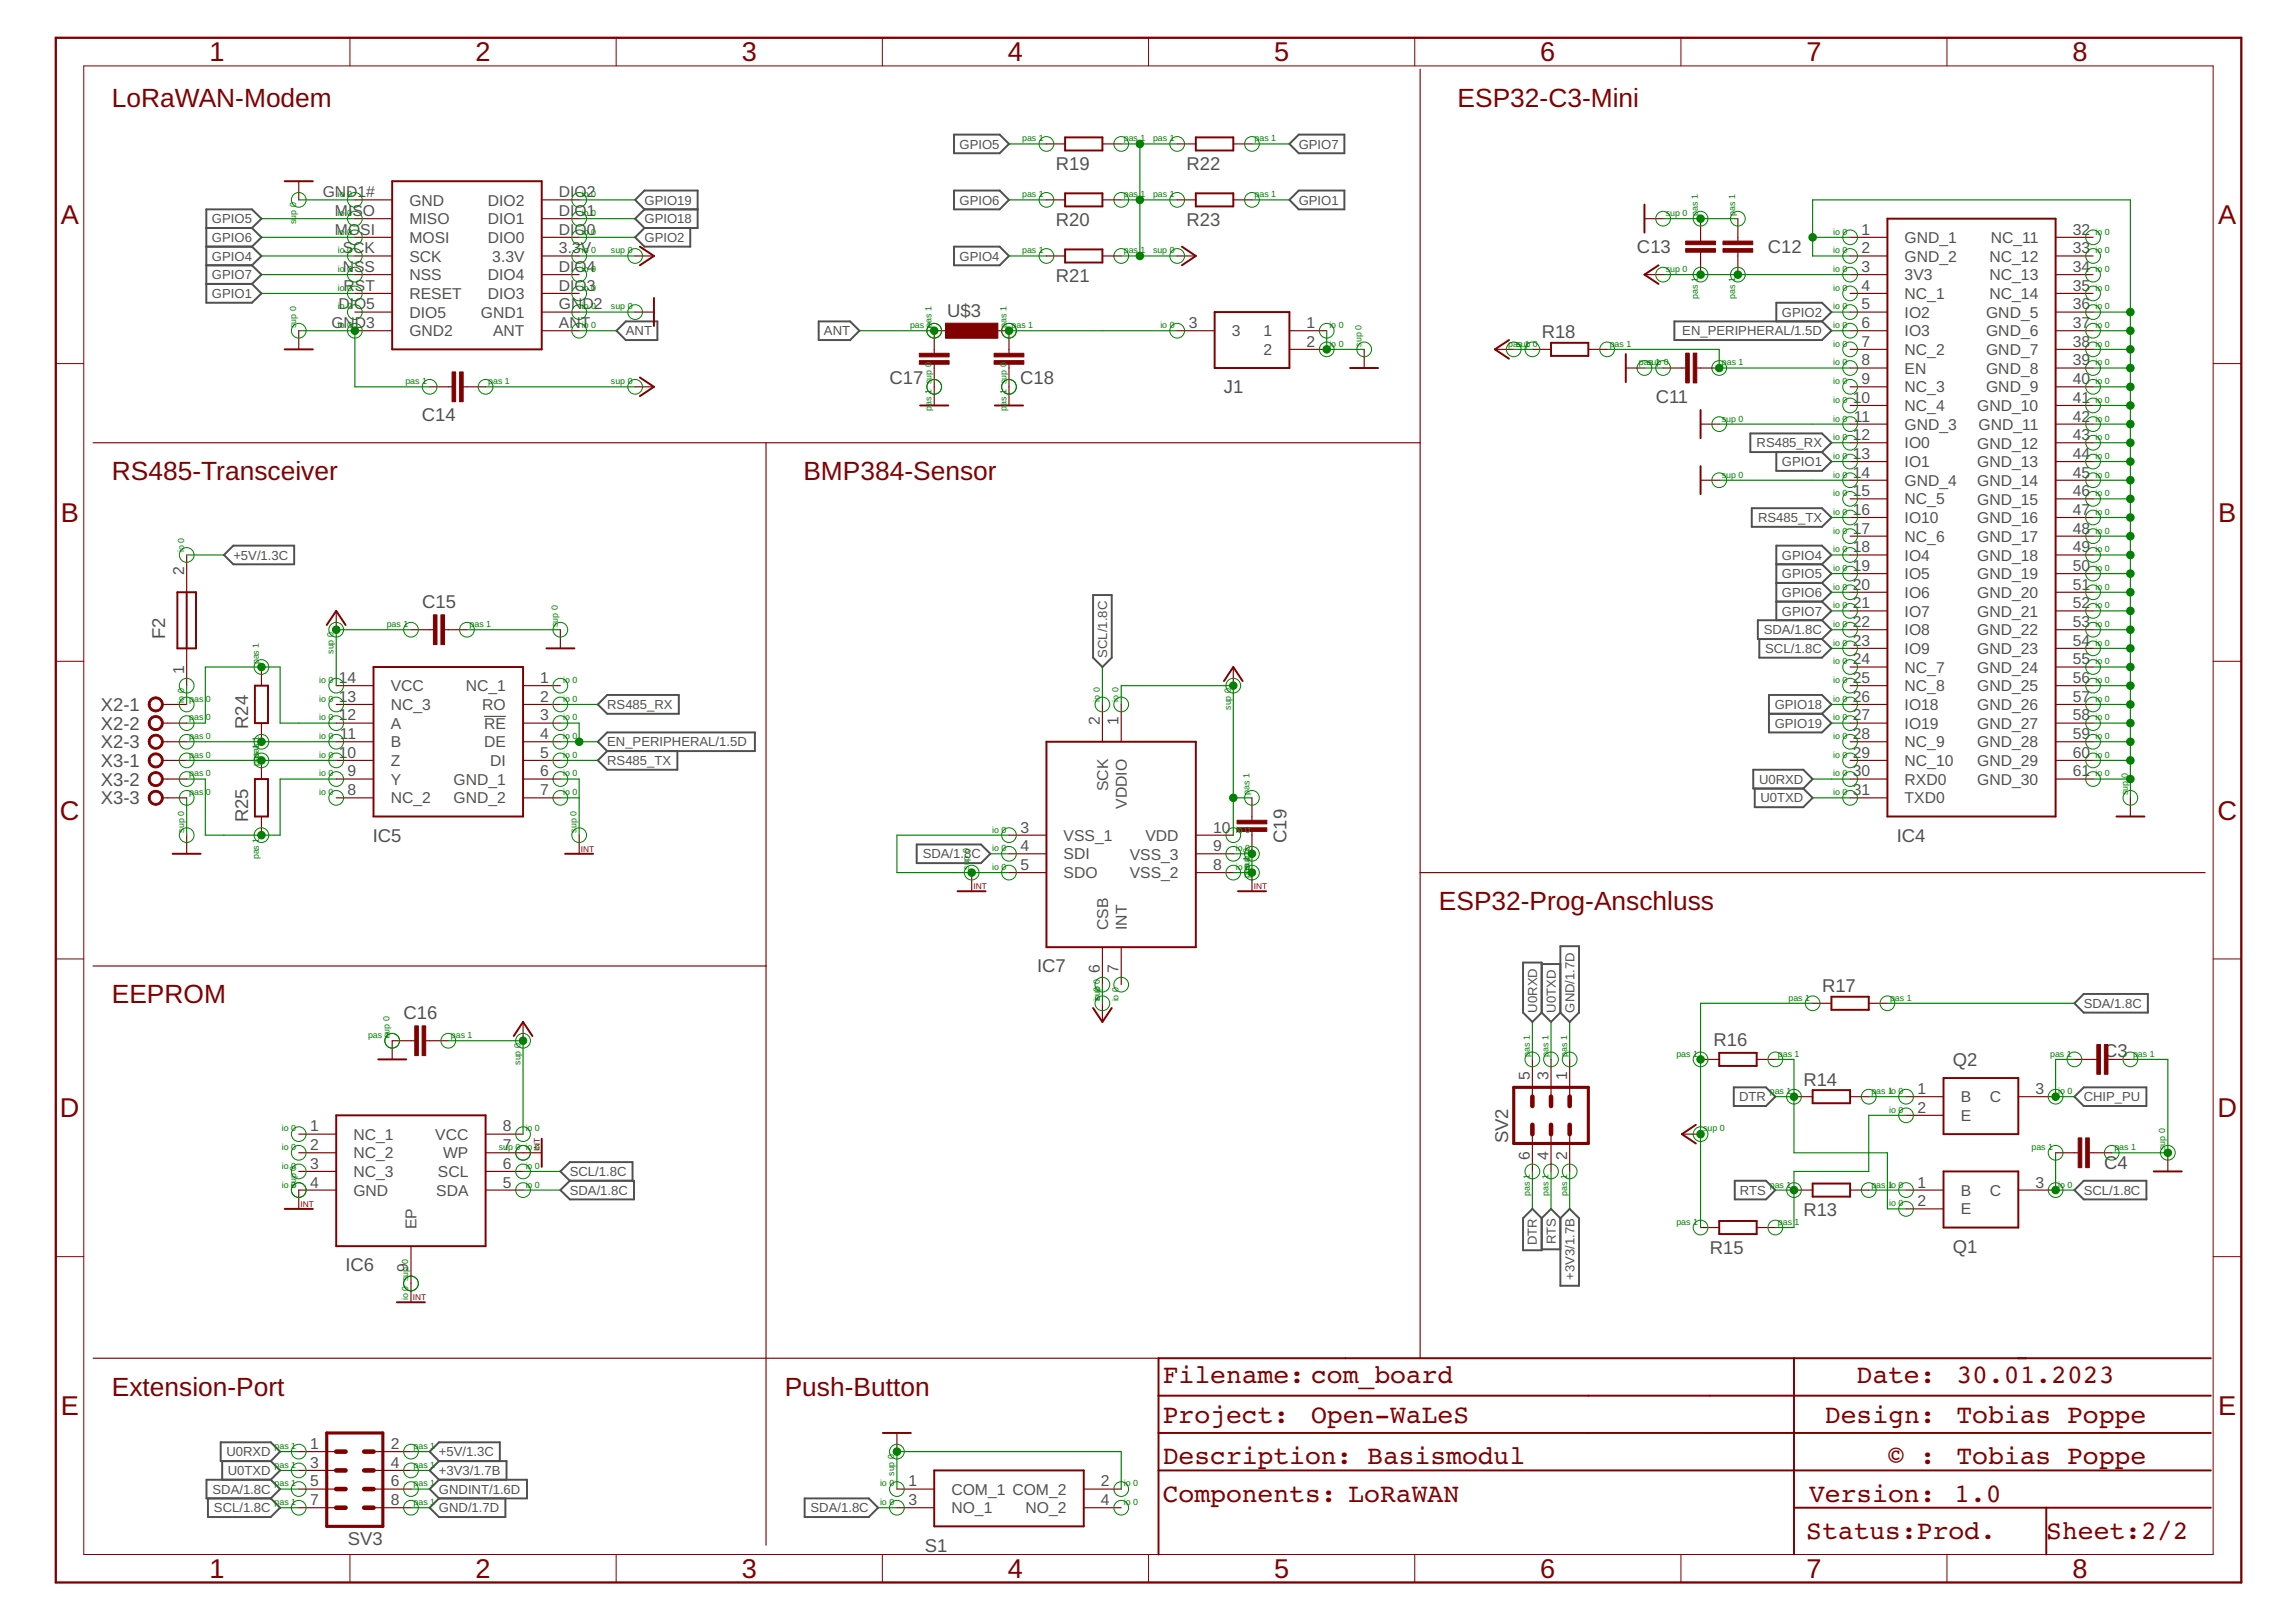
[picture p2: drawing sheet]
<svg xmlns="http://www.w3.org/2000/svg" width="297mm" height="210mm" viewBox="0 0 297 210" stroke-linecap="round" stroke-linejoin="round" font-family="sans-serif">
<defs><g id="words">
<g font-size="3.5" fill="#800000">
<text x="27.1" y="7.9">1</text>
<text x="61.5" y="7.9">2</text>
<text x="96" y="7.9">3</text>
<text x="130.4" y="7.9">4</text>
<text x="164.8" y="7.9">5</text>
<text x="199.3" y="7.9">6</text>
<text x="233.7" y="7.9">7</text>
<text x="268.1" y="7.9">8</text>
<text x="7.9" y="29">A</text>
<text x="287" y="29">A</text>
<text x="7.9" y="67.5">B</text>
<text x="287" y="67.5">B</text>
<text x="7.8" y="106.1">C</text>
<text x="286.9" y="106.1">C</text>
<text x="7.8" y="144.6">D</text>
<text x="286.9" y="144.6">D</text>
<text x="7.9" y="183.1">E</text>
<text x="287" y="183.1">E</text>
<text x="27.1" y="204.2">1</text>
<text x="61.5" y="204.2">2</text>
<text x="96" y="204.2">3</text>
<text x="130.4" y="204.2">4</text>
<text x="164.8" y="204.2">5</text>
<text x="199.3" y="204.2">6</text>
<text x="233.7" y="204.2">7</text>
<text x="268.1" y="204.2">8</text>
</g>
<g font-size="3.4" fill="#800000">
<text x="14.5" y="13.8">LoRaWAN-Modem</text>
<text x="188.6" y="13.8">ESP32-C3-Mini</text>
<text x="14.5" y="62.1">RS485-Transceiver</text>
<text x="103.9" y="62.1">BMP384-Sensor</text>
<text x="186.2" y="117.7">ESP32-Prog-Anschluss</text>
<text x="14.5" y="129.8">EEPROM</text>
<text x="150.4" y="178.9">Filename: com_board</text>
<text x="240.2" y="178.9">Date:</text>
<text x="253.1" y="178.9">30.01.2023</text>
<text x="14.5" y="180.6">Extension-Port</text>
<text x="101.5" y="180.6">Push-Button</text>
<text x="150.4" y="184.2">Project:</text>
<text x="169.6" y="184.2">Open-WaLeS</text>
<text x="236.1" y="184.2">Design:</text>
<text x="253.1" y="184.2">Tobias Poppe</text>
<text x="150.4" y="189.5">Description: Basismodul</text>
<text x="244.3" y="189.5">© :</text>
<text x="253.1" y="189.5">Tobias Poppe</text>
<text x="150.4" y="194.3">Components: LoRaWAN</text>
<text x="234" y="194.3">Version:</text>
<text x="252.8" y="194.3">1.0</text>
<text x="233.7" y="199.2">Status:Prod.</text>
<text x="264.7" y="199.2">Sheet:2/2</text>
</g>
<g font-size="2.4" fill="#505050">
<text x="136.6" y="22">R19</text>
<text x="153.5" y="22">R22</text>
<text x="136.6" y="29.3">R20</text>
<text x="153.5" y="29.3">R23</text>
<text x="211.8" y="32.8">C13</text>
<text x="228.7" y="32.8">C12</text>
<text x="122.5" y="41.1">U$3</text>
<text x="136.6" y="36.5">R21</text>
<text x="199.5" y="43.8">R18</text>
<text x="115.1" y="49.7">C17</text>
<text x="132" y="49.7">C18</text>
<text x="158.3" y="50.9">J1</text>
<text x="214.2" y="52.1">C11</text>
<text x="54.6" y="54.5">C14</text>
<text x="21.4" y="82.7" transform="rotate(-90 21.4 82.7)">F2</text>
<text x="54.6" y="78.7">C15</text>
<text x="13" y="92">X2-1</text>
<text x="13" y="94.4">X2-2</text>
<text x="32.1" y="94.3" transform="rotate(-90 32.1 94.3)">R24</text>
<text x="13" y="96.8">X2-3</text>
<text x="13" y="99.3">X3-1</text>
<text x="13" y="101.7">X3-2</text>
<text x="13" y="104.1">X3-3</text>
<text x="32.1" y="106.4" transform="rotate(-90 32.1 106.4)">R25</text>
<text x="48.2" y="108.9">IC5</text>
<text x="166.4" y="109.1" transform="rotate(-90 166.4 109.1)">C19</text>
<text x="245.4" y="108.9">IC4</text>
<text x="134.2" y="125.8">IC7</text>
<text x="52.2" y="131.9">C16</text>
<text x="235.7" y="128.4">R17</text>
<text x="221.7" y="135.4">R16</text>
<text x="252.6" y="137.9">Q2</text>
<text x="272.2" y="136.7">C3</text>
<text x="233.3" y="140.5">R14</text>
<text x="195.1" y="148" transform="rotate(-90 195.1 148)">SV2</text>
<text x="272.2" y="151.2">C4</text>
<text x="233.3" y="157.4">R13</text>
<text x="44.7" y="164.5">IC6</text>
<text x="221.2" y="162.3">R15</text>
<text x="252.6" y="162.1">Q1</text>
<text x="45" y="200">SV3</text>
<text x="119.7" y="200.8">S1</text>
</g>
<g font-size="2" fill="#505050">
<text x="41.7" y="25.5">GND1#</text>
<text x="43.3" y="28">MISO</text>
<text x="53" y="26.6">GND</text>
<text x="53" y="29">MISO</text>
<text x="63.1" y="29">DIO1</text>
<text x="63.1" y="26.6">DIO2</text>
<text x="72.3" y="28">DIO1</text>
<text x="72.3" y="25.5">DIO2</text>
<text x="43.3" y="30.4">MOSI</text>
<text x="44.3" y="32.8">SCK</text>
<text x="44.3" y="35.2">NSS</text>
<text x="53" y="31.4">MOSI</text>
<text x="53" y="33.9">SCK</text>
<text x="63.1" y="31.4">DIO0</text>
<text x="63.7" y="33.9">3.3V</text>
<text x="72.3" y="35.2">DIO4</text>
<text x="72.3" y="32.8">3.3V</text>
<text x="72.3" y="30.4">DIO0</text>
<text x="240.8" y="30.4">1</text>
<text x="240.8" y="32.8">2</text>
<text x="240.8" y="35.2">3</text>
<text x="246.4" y="31.4">GND_1</text>
<text x="246.4" y="33.9">GND_2</text>
<text x="257.4" y="33.9">NC_12</text>
<text x="257.5" y="31.4">NC_11</text>
<text x="268.2" y="30.4">32</text>
<text x="268.2" y="32.8">33</text>
<text x="268.2" y="35.2">34</text>
<text x="43.8" y="40">DIO5</text>
<text x="44.5" y="37.6">RST</text>
<text x="53" y="36.3">NSS</text>
<text x="53" y="38.7">RESET</text>
<text x="53" y="41.1">DIO5</text>
<text x="62.2" y="41.1">GND1</text>
<text x="63.1" y="38.7">DIO3</text>
<text x="63.1" y="36.3">DIO4</text>
<text x="72.3" y="40">GND2</text>
<text x="72.3" y="37.6">DIO3</text>
<text x="240.8" y="37.6">4</text>
<text x="240.8" y="40">5</text>
<text x="246.4" y="36.3">3V3</text>
<text x="246.4" y="38.7">NC_1</text>
<text x="246.4" y="41.1">IO2</text>
<text x="256.9" y="41.1">GND_5</text>
<text x="257.4" y="36.3">NC_13</text>
<text x="257.4" y="38.7">NC_14</text>
<text x="268.2" y="37.6">35</text>
<text x="268.2" y="40">36</text>
<text x="42.9" y="42.5">GND3</text>
<text x="53" y="43.5">GND2</text>
<text x="63.8" y="43.5">ANT</text>
<text x="72.3" y="42.5">ANT</text>
<text x="153.8" y="42.5">3</text>
<text x="159.4" y="43.5">3</text>
<text x="163.5" y="43.5">1</text>
<text x="163.5" y="46">2</text>
<text x="169" y="42.5">1</text>
<text x="169" y="44.9">2</text>
<text x="240.8" y="42.5">6</text>
<text x="240.8" y="44.9">7</text>
<text x="240.8" y="47.3">8</text>
<text x="246.4" y="43.5">IO3</text>
<text x="246.4" y="45.9">NC_2</text>
<text x="256.9" y="43.5">GND_6</text>
<text x="256.9" y="46">GND_7</text>
<text x="268.2" y="42.5">37</text>
<text x="268.2" y="44.9">38</text>
<text x="268.2" y="47.3">39</text>
<text x="239.7" y="52.1">10</text>
<text x="240.8" y="49.7">9</text>
<text x="246.4" y="48.4">EN</text>
<text x="246.4" y="50.8">NC_3</text>
<text x="246.4" y="53.2">NC_4</text>
<text x="255.8" y="53.2">GND_10</text>
<text x="256.9" y="48.4">GND_8</text>
<text x="256.9" y="50.8">GND_9</text>
<text x="268.2" y="49.7">40</text>
<text x="268.2" y="52.1">41</text>
<text x="239.7" y="57">12</text>
<text x="239.7" y="59.4">13</text>
<text x="239.8" y="54.5">11</text>
<text x="246.4" y="55.6">GND_3</text>
<text x="246.4" y="58">IO0</text>
<text x="255.8" y="58">GND_12</text>
<text x="256" y="55.6">GND_11</text>
<text x="268.2" y="54.5">42</text>
<text x="268.2" y="57">43</text>
<text x="268.2" y="59.4">44</text>
<text x="239.7" y="61.8">14</text>
<text x="239.7" y="64.2">15</text>
<text x="246.4" y="60.4">IO1</text>
<text x="246.4" y="62.9">GND_4</text>
<text x="246.4" y="65.3">NC_5</text>
<text x="255.8" y="60.5">GND_13</text>
<text x="255.8" y="62.9">GND_14</text>
<text x="255.8" y="65.3">GND_15</text>
<text x="268.2" y="61.8">45</text>
<text x="268.2" y="64.2">46</text>
<text x="239.7" y="66.6">16</text>
<text x="239.7" y="69.1">17</text>
<text x="239.7" y="71.5">18</text>
<text x="246.4" y="67.7">IO10</text>
<text x="246.4" y="70.1">NC_6</text>
<text x="255.8" y="67.7">GND_16</text>
<text x="255.8" y="70.1">GND_17</text>
<text x="268.2" y="66.6">47</text>
<text x="268.2" y="69.1">48</text>
<text x="268.2" y="71.5">49</text>
<text x="23.8" y="74.4" transform="rotate(-90 23.8 74.4)">2</text>
<text x="239.7" y="73.9">19</text>
<text x="239.7" y="76.3">20</text>
<text x="246.4" y="72.5">IO4</text>
<text x="246.4" y="75">IO5</text>
<text x="246.4" y="77.4">IO6</text>
<text x="255.8" y="72.5">GND_18</text>
<text x="255.8" y="75">GND_19</text>
<text x="255.8" y="77.4">GND_20</text>
<text x="268.2" y="73.9">50</text>
<text x="268.2" y="76.3">51</text>
<text x="239.7" y="78.7">21</text>
<text x="239.7" y="81.1">22</text>
<text x="239.7" y="83.6">23</text>
<text x="246.4" y="79.8">IO7</text>
<text x="246.4" y="82.2">IO8</text>
<text x="255.8" y="79.8">GND_21</text>
<text x="255.8" y="82.2">GND_22</text>
<text x="268.2" y="78.7">52</text>
<text x="268.2" y="81.1">53</text>
<text x="268.2" y="83.6">54</text>
<text x="23.8" y="87.2" transform="rotate(-90 23.8 87.2)">1</text>
<text x="43.8" y="88.4">14</text>
<text x="50.5" y="89.5">VCC</text>
<text x="60.3" y="89.5">NC_1</text>
<text x="69.9" y="88.4">1</text>
<text x="239.7" y="86">24</text>
<text x="239.7" y="88.4">25</text>
<text x="246.4" y="84.6">IO9</text>
<text x="246.4" y="87">NC_7</text>
<text x="246.4" y="89.5">NC_8</text>
<text x="255.8" y="84.6">GND_23</text>
<text x="255.8" y="87.1">GND_24</text>
<text x="255.8" y="89.5">GND_25</text>
<text x="268.2" y="86">55</text>
<text x="268.2" y="88.4">56</text>
<text x="43.8" y="90.8">13</text>
<text x="43.8" y="93.2">12</text>
<text x="44" y="95.7">11</text>
<text x="50.5" y="91.9">NC_3</text>
<text x="50.5" y="94.3">A</text>
<text x="62.4" y="91.9">RO</text>
<text x="62.6" y="94.3">RE</text>
<text x="69.9" y="90.8">2</text>
<text x="69.9" y="93.2">3</text>
<text x="69.9" y="95.7">4</text>
<text x="142.3" y="93.8" transform="rotate(-90 142.3 93.8)">2</text>
<text x="144.7" y="93.8" transform="rotate(-90 144.7 93.8)">1</text>
<text x="239.7" y="90.8">26</text>
<text x="239.7" y="93.2">27</text>
<text x="239.7" y="95.7">28</text>
<text x="246.4" y="91.9">IO18</text>
<text x="246.4" y="94.3">IO19</text>
<text x="255.8" y="91.9">GND_26</text>
<text x="255.8" y="94.3">GND_27</text>
<text x="268.2" y="90.8">57</text>
<text x="268.2" y="93.2">58</text>
<text x="268.2" y="95.7">59</text>
<text x="43.8" y="98.1">10</text>
<text x="45" y="100.5">9</text>
<text x="50.5" y="96.7">B</text>
<text x="50.5" y="99.1">Z</text>
<text x="50.5" y="101.6">Y</text>
<text x="58.7" y="101.6">GND_1</text>
<text x="62.6" y="96.7">DE</text>
<text x="63.4" y="99.1">DI</text>
<text x="69.9" y="98.1">5</text>
<text x="69.9" y="100.5">6</text>
<text x="239.7" y="98.1">29</text>
<text x="239.7" y="100.5">30</text>
<text x="246.4" y="96.7">NC_9</text>
<text x="246.4" y="99.1">NC_10</text>
<text x="246.4" y="101.6">RXD0</text>
<text x="255.8" y="96.7">GND_28</text>
<text x="255.8" y="99.1">GND_29</text>
<text x="255.8" y="101.6">GND_30</text>
<text x="268.2" y="98.1">60</text>
<text x="268.2" y="100.5">61</text>
<text x="45" y="102.9">8</text>
<text x="50.5" y="104">NC_2</text>
<text x="58.7" y="104">GND_2</text>
<text x="69.9" y="102.9">7</text>
<text x="132" y="107.7">3</text>
<text x="143.4" y="102.4" transform="rotate(-90 143.4 102.4)">SCK</text>
<text x="145.8" y="104.6" transform="rotate(-90 145.8 104.6)">VDDIO</text>
<text x="156.9" y="107.7">10</text>
<text x="239.7" y="102.9">31</text>
<text x="246.4" y="104">TXD0</text>
<text x="132" y="110.2">4</text>
<text x="132" y="112.6">5</text>
<text x="137.6" y="108.8">VSS_1</text>
<text x="137.6" y="111.2">SDI</text>
<text x="137.6" y="113.6">SDO</text>
<text x="146.2" y="113.6">VSS_2</text>
<text x="146.2" y="111.2">VSS_3</text>
<text x="148.2" y="108.8">VDD</text>
<text x="156.9" y="112.6">8</text>
<text x="156.9" y="110.2">9</text>
<text x="142.3" y="125.9" transform="rotate(-90 142.3 125.9)">6</text>
<text x="143.4" y="120.4" transform="rotate(-90 143.4 120.4)">CSB</text>
<text x="144.7" y="125.9" transform="rotate(-90 144.7 125.9)">7</text>
<text x="145.8" y="120.4" transform="rotate(-90 145.8 120.4)">INT</text>
<text x="197.9" y="139.7" transform="rotate(-90 197.9 139.7)">5</text>
<text x="200.3" y="139.7" transform="rotate(-90 200.3 139.7)">3</text>
<text x="202.7" y="139.7" transform="rotate(-90 202.7 139.7)">1</text>
<text x="248.1" y="141.6">1</text>
<text x="253.7" y="142.7">B</text>
<text x="257.4" y="142.7">C</text>
<text x="263.3" y="141.6">3</text>
<text x="40.1" y="146.4">1</text>
<text x="40.1" y="148.8">2</text>
<text x="45.7" y="147.5">NC_1</text>
<text x="45.7" y="149.9">NC_2</text>
<text x="56.3" y="147.5">VCC</text>
<text x="57.3" y="149.9">WP</text>
<text x="65.1" y="146.4">8</text>
<text x="65.1" y="148.8">7</text>
<text x="248.1" y="144">2</text>
<text x="253.7" y="145.1">E</text>
<text x="40.1" y="151.3">3</text>
<text x="40.1" y="153.7">4</text>
<text x="45.7" y="152.3">NC_3</text>
<text x="45.7" y="154.7">GND</text>
<text x="56.4" y="154.8">SDA</text>
<text x="56.6" y="152.3">SCL</text>
<text x="65.1" y="151.3">6</text>
<text x="65.1" y="153.7">5</text>
<text x="197.9" y="150.1" transform="rotate(-90 197.9 150.1)">6</text>
<text x="200.3" y="150.1" transform="rotate(-90 200.3 150.1)">4</text>
<text x="202.7" y="150.1" transform="rotate(-90 202.7 150.1)">2</text>
<text x="248.1" y="153.7">1</text>
<text x="253.7" y="154.7">B</text>
<text x="257.4" y="154.8">C</text>
<text x="263.3" y="153.7">3</text>
<text x="53.9" y="159" transform="rotate(-90 53.9 159)">EP</text>
<text x="248.1" y="156.1">2</text>
<text x="253.7" y="157.2">E</text>
<text x="52.8" y="164.6" transform="rotate(-90 52.8 164.6)">9</text>
<text x="40.1" y="187.5">1</text>
<text x="40.1" y="189.9">3</text>
<text x="50.5" y="187.5">2</text>
<text x="50.5" y="189.9">4</text>
<text x="40.1" y="192.4">5</text>
<text x="40.1" y="194.8">7</text>
<text x="50.5" y="192.4">6</text>
<text x="50.5" y="194.8">8</text>
<text x="117.5" y="192.4">1</text>
<text x="117.5" y="194.8">3</text>
<text x="123.1" y="193.4">COM_1 COM_2</text>
<text x="123.1" y="195.8">NO_1</text>
<text x="132.7" y="195.9">NO_2</text>
<text x="142.4" y="192.4">2</text>
<text x="142.4" y="194.8">4</text>
</g>
<g font-size="1.7" fill="#505050">
<text x="124.1" y="19.2">GPIO5</text>
<text x="168" y="19.2">GPIO7</text>
<text x="27.4" y="28.9">GPIO5</text>
<text x="83.4" y="28.9">GPIO18</text>
<text x="83.4" y="26.5">GPIO19</text>
<text x="124.1" y="26.5">GPIO6</text>
<text x="168" y="26.5">GPIO1</text>
<text x="27.4" y="33.7">GPIO4</text>
<text x="27.4" y="31.3">GPIO6</text>
<text x="83.4" y="31.3">GPIO2</text>
<text x="124.1" y="33.7">GPIO4</text>
<text x="27.4" y="38.6">GPIO1</text>
<text x="27.4" y="36.1">GPIO7</text>
<text x="230.5" y="41">GPIO2</text>
<text x="81" y="43.4">ANT</text>
<text x="106.6" y="43.4">ANT</text>
<text x="217.6" y="43.4">EN_PERIPHERAL/1.5D</text>
<text x="227.3" y="57.9">RS485_RX</text>
<text x="230.5" y="60.3">GPIO1</text>
<text x="227.4" y="67.6">RS485_TX</text>
<text x="30.2" y="72.4">+5V/1.3C</text>
<text x="230.5" y="72.4">GPIO4</text>
<text x="230.5" y="74.8">GPIO5</text>
<text x="230.5" y="77.2">GPIO6</text>
<text x="228.2" y="82.1">SDA/1.8C</text>
<text x="230.5" y="79.7">GPIO7</text>
<text x="143.2" y="85.1" transform="rotate(-90 143.2 85.1)">SCL/1.8C</text>
<text x="228.4" y="84.5">SCL/1.8C</text>
<text x="78.5" y="91.8">RS485_RX</text>
<text x="229.6" y="91.8">GPIO18</text>
<text x="229.6" y="94.2">GPIO19</text>
<text x="78.5" y="96.6">EN_PERIPHERAL/1.5D</text>
<text x="78.5" y="99">RS485_TX</text>
<text x="227.6" y="101.4">U0RXD</text>
<text x="227.8" y="103.8">U0TXD</text>
<text x="119.4" y="111.1">SDA/1.8C</text>
<text x="198.8" y="131" transform="rotate(-90 198.8 131)">U0RXD</text>
<text x="201.3" y="131" transform="rotate(-90 201.3 131)">U0TXD</text>
<text x="203.7" y="131" transform="rotate(-90 203.7 131)">GND/1.7D</text>
<text x="269.6" y="130.4">SDA/1.8C</text>
<text x="225" y="142.5">DTR</text>
<text x="269.6" y="142.5">CHIP_PU</text>
<text x="73.7" y="154.6">SDA/1.8C</text>
<text x="73.7" y="152.2">SCL/1.8C</text>
<text x="225.1" y="154.6">RTS</text>
<text x="269.6" y="154.6">SCL/1.8C</text>
<text x="198.8" y="161.1" transform="rotate(-90 198.8 161.1)">DTR</text>
<text x="201.3" y="161" transform="rotate(-90 201.3 161)">RTS</text>
<text x="203.7" y="165.6" transform="rotate(-90 203.7 165.6)">+3V3/1.7B</text>
<text x="29.3" y="188.5">U0RXD</text>
<text x="29.5" y="190.9">U0TXD</text>
<text x="56.8" y="190.9">+3V3/1.7B</text>
<text x="56.8" y="188.5">+5V/1.3C</text>
<text x="27.5" y="193.3">SDA/1.8C</text>
<text x="27.7" y="195.7">SCL/1.8C</text>
<text x="56.8" y="195.7">GND/1.7D</text>
<text x="56.8" y="193.3">GNDINT/1.6D</text>
<text x="104.9" y="195.7">SDA/1.8C</text>
</g>
<g font-size="1.1" fill="#008000">
<text x="132.2" y="18.3">pas 1</text>
<text x="145.4" y="18.3">pas 1</text>
<text x="149.2" y="18.3">pas 1</text>
<text x="162.3" y="18.3">pas 1</text>
<text x="38.3" y="29" transform="rotate(-90 38.3 29)">sup 0</text>
<text x="43.7" y="25.5">io 0</text>
<text x="43.7" y="28">io 0</text>
<text x="75.3" y="28">io 0</text>
<text x="75.3" y="25.5">io 0</text>
<text x="132.2" y="25.5">pas 1</text>
<text x="145.4" y="25.5">pas</text>
<text x="147.5" y="25.5">1</text>
<text x="149.2" y="25.5">pas 1</text>
<text x="162.3" y="25.5">pas 1</text>
<text x="215.5" y="28">sup 0</text>
<text x="219.7" y="28" transform="rotate(-90 219.7 28)">pas 1</text>
<text x="224.5" y="28" transform="rotate(-90 224.5 28)">pas 1</text>
<text x="43.7" y="30.4">io 0</text>
<text x="43.7" y="32.8">io 0</text>
<text x="43.7" y="35.2">io 0</text>
<text x="75.3" y="35.2">io 0</text>
<text x="75.3" y="32.8">io 0</text>
<text x="75.3" y="30.4">io 0</text>
<text x="79" y="32.8">sup 0</text>
<text x="132.2" y="32.8">pas 1</text>
<text x="145.4" y="32.8">pas</text>
<text x="147.5" y="32.8">1</text>
<text x="149.2" y="32.8">sup 0</text>
<text x="215.5" y="35.2">sup 0</text>
<text x="237.2" y="30.4">io 0</text>
<text x="237.2" y="32.8">io 0</text>
<text x="237.2" y="35.2">io 0</text>
<text x="271.1" y="30.4">io 0</text>
<text x="271.1" y="32.8">io 0</text>
<text x="271.1" y="35.2">io 0</text>
<text x="43.7" y="37.6">io 0</text>
<text x="43.7" y="40">io 0</text>
<text x="75.3" y="40">io 0</text>
<text x="75.3" y="37.6">io 0</text>
<text x="79" y="40">sup 0</text>
<text x="219.7" y="38.7" transform="rotate(-90 219.7 38.7)">pas 1</text>
<text x="224.5" y="38.7" transform="rotate(-90 224.5 38.7)">pas 1</text>
<text x="237.2" y="37.6">io 0</text>
<text x="237.2" y="40">io 0</text>
<text x="271.1" y="37.6">io 0</text>
<text x="271.1" y="40">io 0</text>
<text x="38.3" y="42.5" transform="rotate(-90 38.3 42.5)">sup 0</text>
<text x="43.7" y="42.5">io 0</text>
<text x="75.3" y="42.5">io 0</text>
<text x="117.7" y="42.5">pas 1</text>
<text x="120.5" y="42.5" transform="rotate(-90 120.5 42.5)">pas 1</text>
<text x="130.2" y="42.5" transform="rotate(-90 130.2 42.5)">pas 1</text>
<text x="130.9" y="42.5">pas 1</text>
<text x="150.1" y="42.5">io 0</text>
<text x="172" y="42.5">io 0</text>
<text x="172" y="44.9">io 0</text>
<text x="176.1" y="44.9" transform="rotate(-90 176.1 44.9)">sup 0</text>
<text x="195.1" y="44.9">passu1</text>
<text x="197.4" y="44.9">p 0</text>
<text x="208.3" y="44.9">pas 1</text>
<text x="212" y="47.3">pasu1</text>
<text x="214.3" y="47.3">p 0</text>
<text x="222.8" y="47.3">pas 1</text>
<text x="237.2" y="42.5">io 0</text>
<text x="237.2" y="44.9">io 0</text>
<text x="237.2" y="47.3">io 0</text>
<text x="271.1" y="42.5">io 0</text>
<text x="271.1" y="44.9">io 0</text>
<text x="271.1" y="47.3">io 0</text>
<text x="52.4" y="49.7">pas 1</text>
<text x="63.2" y="49.7">pas 1</text>
<text x="79" y="49.7">sup 0</text>
<text x="120.5" y="53.2" transform="rotate(-90 120.5 53.2)">pas 1 sup 0</text>
<text x="130.2" y="53.2" transform="rotate(-90 130.2 53.2)">pas 1 sup 0</text>
<text x="237.2" y="49.7">io 0</text>
<text x="237.2" y="52.1">io 0</text>
<text x="271.1" y="49.7">io 0</text>
<text x="271.1" y="52.1">io 0</text>
<text x="222.8" y="54.5">sup 0</text>
<text x="237.2" y="54.5">io 0</text>
<text x="237.2" y="57">io 0</text>
<text x="237.2" y="59.4">io 0</text>
<text x="271.1" y="54.5">io 0</text>
<text x="271.1" y="57">io 0</text>
<text x="271.1" y="59.4">io 0</text>
<text x="222.8" y="61.8">sup 0</text>
<text x="237.2" y="61.8">io 0</text>
<text x="237.2" y="64.2">io 0</text>
<text x="271.1" y="61.8">io 0</text>
<text x="271.1" y="64.2">io 0</text>
<text x="23.8" y="71.5" transform="rotate(-90 23.8 71.5)">io 0</text>
<text x="237.2" y="66.6">io 0</text>
<text x="237.2" y="69.1">io 0</text>
<text x="237.2" y="71.5">io 0</text>
<text x="271.1" y="66.6">io 0</text>
<text x="271.1" y="69.1">io 0</text>
<text x="271.1" y="71.5">io 0</text>
<text x="237.2" y="73.9">io 0</text>
<text x="237.2" y="76.3">io 0</text>
<text x="271.1" y="73.9">io 0</text>
<text x="271.1" y="76.3">io 0</text>
<text x="50" y="81.1">pas 1</text>
<text x="60.8" y="81.1">pas 1</text>
<text x="72.2" y="81.1" transform="rotate(-90 72.2 81.1)">sup 0</text>
<text x="237.2" y="78.7">io 0</text>
<text x="237.2" y="81.1">io 0</text>
<text x="237.2" y="83.6">io 0</text>
<text x="271.1" y="78.7">io 0</text>
<text x="271.1" y="81.1">io 0</text>
<text x="271.1" y="83.6">io 0</text>
<text x="33.5" y="86" transform="rotate(-90 33.5 86)">pas 1</text>
<text x="41.3" y="88.4">io 0</text>
<text x="43.1" y="84.6" transform="rotate(-90 43.1 84.6)">sup 0</text>
<text x="72.8" y="88.4">io 0</text>
<text x="237.2" y="86">io 0</text>
<text x="237.2" y="88.4">io 0</text>
<text x="271.1" y="86">io 0</text>
<text x="271.1" y="88.4">io 0</text>
<text x="23.8" y="90.9" transform="rotate(-90 23.8 90.9)">io 0</text>
<text x="24.5" y="90.8">pas</text>
<text x="24.5" y="93.2">pas</text>
<text x="24.5" y="95.7">pas 0</text>
<text x="26.6" y="90.8">0</text>
<text x="26.6" y="93.2">0</text>
<text x="33.5" y="95.9" transform="rotate(-90 33.5 95.9)">1</text>
<text x="41.3" y="90.8">io 0</text>
<text x="41.3" y="93.2">io 0</text>
<text x="41.3" y="95.7">io 0</text>
<text x="72.8" y="90.8">io 0</text>
<text x="72.8" y="93.2">io 0</text>
<text x="72.8" y="95.7">io 0</text>
<text x="142.3" y="90.8" transform="rotate(-90 142.3 90.8)">io 0</text>
<text x="144.7" y="90.8" transform="rotate(-90 144.7 90.8)">io 0</text>
<text x="159.2" y="91.9" transform="rotate(-90 159.2 91.9)">sup 0</text>
<text x="237.2" y="90.8">io 0</text>
<text x="237.2" y="93.2">io 0</text>
<text x="237.2" y="95.7">io 0</text>
<text x="271.1" y="90.8">io 0</text>
<text x="271.1" y="93.2">io 0</text>
<text x="271.1" y="95.7">io 0</text>
<text x="24.5" y="98.1">pas 0</text>
<text x="24.5" y="100.5">pas 0</text>
<text x="33.5" y="99.1" transform="rotate(-90 33.5 99.1)">papsa1s</text>
<text x="41.3" y="98.1">io 0</text>
<text x="41.3" y="100.5">io 0</text>
<text x="72.8" y="98.1">io 0</text>
<text x="72.8" y="100.5">io 0</text>
<text x="237.2" y="98.1">io 0</text>
<text x="237.2" y="100.5">io 0</text>
<text x="271.1" y="98.1">io 0</text>
<text x="271.1" y="100.5">io 0</text>
<text x="275.3" y="100.7" transform="rotate(-90 275.3 100.7)">0</text>
<text x="23.8" y="107.7" transform="rotate(-90 23.8 107.7)">sup 0</text>
<text x="24.5" y="102.9">pas</text>
<text x="26.6" y="102.9">0</text>
<text x="41.3" y="102.9">io 0</text>
<text x="72.8" y="102.9">io 0</text>
<text x="74.6" y="107.7" transform="rotate(-90 74.6 107.7)">sup 0</text>
<text x="128.4" y="107.7">io 0</text>
<text x="159.9" y="107.7">io 0</text>
<text x="161.6" y="102.9" transform="rotate(-90 161.6 102.9)">pas 1</text>
<text x="237.2" y="102.9">io 0</text>
<text x="275.3" y="102.9" transform="rotate(-90 275.3 102.9)">sup</text>
<text x="33.5" y="111.2" transform="rotate(-90 33.5 111.2)">pas 1</text>
<text x="125.4" y="112.6" transform="rotate(-90 125.4 112.6)">su</text>
<text x="125.4" y="111.4" transform="rotate(-90 125.4 111.4)">p 0</text>
<text x="128.4" y="110.2">io 0</text>
<text x="128.4" y="112.6">io 0</text>
<text x="159.9" y="112.6">io 0</text>
<text x="159.9" y="110.2">io 0</text>
<text x="161.6" y="113.6" transform="rotate(-90 161.6 113.6)">passu1</text>
<text x="161.6" y="111.4" transform="rotate(-90 161.6 111.4)">p</text>
<text x="161.6" y="110.4" transform="rotate(-90 161.6 110.4)">0</text>
<text x="142.3" y="129.6" transform="rotate(-90 142.3 129.6)">io p 0</text>
<text x="142.3" y="129.5" transform="rotate(-90 142.3 129.5)">su0</text>
<text x="144.7" y="129.6" transform="rotate(-90 144.7 129.6)">io 0</text>
<text x="231.4" y="129.5">pas 1</text>
<text x="244.5" y="129.5">pas 1</text>
<text x="47.6" y="134.3">pas 1</text>
<text x="50.4" y="134.3" transform="rotate(-90 50.4 134.3)">sup 0</text>
<text x="58.3" y="134.3">pas 1</text>
<text x="67.3" y="137.8" transform="rotate(-90 67.3 137.8)">sup 0</text>
<text x="197.9" y="136.8" transform="rotate(-90 197.9 136.8)">pas 1</text>
<text x="200.3" y="136.8" transform="rotate(-90 200.3 136.8)">pas 1</text>
<text x="202.7" y="136.8" transform="rotate(-90 202.7 136.8)">pas 1</text>
<text x="216.9" y="136.8">pas 1</text>
<text x="230" y="136.8">pas 1</text>
<text x="265.2" y="136.8">pas 1</text>
<text x="276" y="136.8">pas 1</text>
<text x="229" y="141.6">pas 1</text>
<text x="242.1" y="141.6">pas 1io 0</text>
<text x="266.3" y="141.6">io 0</text>
<text x="36.5" y="146.4">io 0</text>
<text x="36.5" y="148.8">io 0</text>
<text x="64.5" y="148.8">sup 0 io 0</text>
<text x="68" y="146.4">io 0</text>
<text x="220.3" y="146.4">sup 0</text>
<text x="244.4" y="144">io 0</text>
<text x="262.8" y="148.8">pas 1</text>
<text x="273.5" y="148.8">pas 1</text>
<text x="280.1" y="148.8" transform="rotate(-90 280.1 148.8)">sup 0</text>
<text x="36.5" y="151.3">io 0</text>
<text x="36.5" y="153.7">io 0</text>
<text x="38.3" y="153.7" transform="rotate(-90 38.3 153.7)">sup 0</text>
<text x="68" y="151.3">io 0</text>
<text x="68" y="153.7">io 0</text>
<text x="197.9" y="154.7" transform="rotate(-90 197.9 154.7)">pas 1</text>
<text x="200.3" y="154.7" transform="rotate(-90 200.3 154.7)">pas 1</text>
<text x="202.7" y="154.7" transform="rotate(-90 202.7 154.7)">pas 1</text>
<text x="229" y="153.7">pas 1</text>
<text x="242.1" y="153.7">pas</text>
<text x="244.3" y="153.7">1io 0</text>
<text x="266.3" y="153.7">io 0</text>
<text x="216.9" y="158.5">pas 1</text>
<text x="230" y="158.5">pas</text>
<text x="232.2" y="158.5">1</text>
<text x="244.4" y="156.1">io 0</text>
<text x="52.8" y="168.3" transform="rotate(-90 52.8 168.3)">io 0 sup 0</text>
<text x="35.5" y="187.5">pas 1</text>
<text x="35.5" y="189.9">pas 1</text>
<text x="53.5" y="187.5">pas 1</text>
<text x="53.5" y="189.9">pas 1</text>
<text x="115.7" y="191" transform="rotate(-90 115.7 191)">sup 0</text>
<text x="35.5" y="192.4">pas 1</text>
<text x="35.5" y="194.8">pas 1</text>
<text x="53.5" y="192.4">pas 1</text>
<text x="53.5" y="194.8">pas 1</text>
<text x="113.8" y="192.4">io 0</text>
<text x="113.8" y="194.8">io 0</text>
<text x="145.4" y="192.4">io 0</text>
<text x="145.4" y="194.8">io 0</text>
</g>
<g font-size="1.1" fill="#800000">
<text x="75.2" y="110.3">INT</text>
<text x="125.9" y="115.1">INT</text>
<text x="162.2" y="115.1">INT</text>
<text x="69.8" y="148.9" transform="rotate(-90 69.8 148.9)">INT</text>
<text x="38.9" y="156.2">INT</text>
<text x="53.4" y="168.3">INT</text>
</g>
</g></defs>
<path d="M62.6 92.7h2.8" fill="none" stroke="#505050" stroke-width=".15"/>
<g fill="none" stroke="#505050" stroke-width=".25">
<path d="M123.4 17.4h5.9l1.2 1.2-1.2 1.2h-5.9zM166.8 18.6l1.2-1.2h5.9v2.4h-5.9zM26.7 29.5h5.9M26.7 31.9h5.9M26.7 36.7h5.9M26.7 34.3h5.9M32.6 29.5l1.2-1.2-1.2-1.2h-5.9v12.1h5.9l1.2-1.2-1.2-1.3M32.6 31.9l1.2 1.2-1.2 1.2M32.6 29.5l1.2 1.2-1.2 1.2M32.6 34.3l1.2 1.2-1.2 1.2M83.4 29.5l-1.2 1.2 1.2 1.2h5.9v-2.4M83.4 27.1l-1.2-1.2 1.2-1.2h6.9v4.8h-6.9"/>
<path d="M83.4 27.1h6.9M83.4 27.1l-1.2 1.2 1.2 1.2M123.4 31.9h5.9l1.2 1.2-1.2 1.2h-5.9zM123.4 24.7h5.9l1.2 1.2-1.2 1.2h-5.9zM168 24.7h5.9v2.4h-5.9l-1.2-1.2zM81 41.6h4v2.4h-4l-1.2-1.2zM105.9 41.6h4.1l1.2 1.2-1.2 1.2h-4.1zM216.6 41.6h19.1l1.2 1.2-1.2 1.2h-19.1zM226.4 56.1h9.3l1.2 1.2-1.2 1.2h-9.3zM229.8 41.6v-2.4h5.9l1.2 1.2-1.2 1.2M229.8 58.5v2.4h5.9l1.2-1.2-1.2-1.2M30.2 70.6h7.9v2.4h-7.9l-1.2-1.2z"/>
<path d="M141.4 77h2.4v8.1l-1.2 1.2-1.2-1.2zM226.6 65.8h9.1l1.2 1.2-1.2 1.2h-9.1zM229.8 73h5.9M229.8 75.4h5.9M229.8 77.9h5.9M235.7 73l1.2-1.2-1.2-1.2h-5.9v9.7M235.7 73l1.2 1.2-1.2 1.2M235.7 75.4l1.2 1.2-1.2 1.3M235.7 77.9l1.2 1.2-1.2 1.2M77.3 96l1.2-1.2h19.2v2.4h-19.2zM78.5 97.2l-1.2 1.2 1.2 1.2h9.1v-2.4M78.5 89.9h9.3v2.5h-9.3l-1.2-1.2z"/>
<path d="M226.8 99.6h6.5l1.2 1.2-1.2 1.2h-6.5zM227.6 82.7v2.4h8.1l1.2-1.2-1.2-1.2M228.9 89.9h6.8l1.2 1.3-1.2 1.2 1.2 1.2-1.2 1.2h-6.8zM228.9 92.4h6.8M235.7 80.3h-8.3v2.4h8.3M235.7 80.3l1.2 1.2-1.2 1.2M118.6 109.3h8.3l1.2 1.2-1.2 1.2h-8.3zM227 102v2.5h6.3l1.2-1.2-1.2-1.3M197 124.6h2.5v6.4l-1.3 1.2-1.2-1.2zM199.5 131l1.2 1.2 1.2-1.2M199.5 124.8h2.4M201.9 122.4h2.4v8.6l-1.2 1.2-1.2-1.2z"/>
<path d="M268.4 129.8l1.2-1.2h8.3v2.4h-8.3zM72.5 154l1.2-1.2h8.3v2.4h-8.3zM73.7 152.8l-1.2-1.2 1.2-1.2h8.1v2.4M197 157.6l1.2-1.2 1.3 1.2v4.2h-2.5zM199.5 157.6l1.2-1.2 1.2 1.2M203.1 156.4l1.2 1.2v8.8h-2.4v-8.8zM224.3 140.7h4.2l1.2 1.2-1.2 1.2h-4.2zM224.4 152.8h4.1l1.2 1.2-1.2 1.2h-4.1zM268.4 141.9l1.2-1.2h8.1v2.4h-8.1zM268.4 154l1.2-1.2h8.1v2.4h-8.1zM199.5 161.7h2.4M26.9 193.9v2.4h8.1l1.2-1.2-1.2-1.2"/>
<path d="M28.6 186.6h6.4l1.2 1.3-1.2 1.2h-6.4zM28.7 189.1v2.4M35 191.5h-8.3v2.4h8.3M35 189.1l1.2 1.2-1.2 1.2M35 191.5l1.2 1.2-1.2 1.2M56.8 193.9l-1.2 1.2 1.2 1.2h8.6v-2.4M56.8 191.5h11.4v2.4h-11.4M56.8 189.1l-1.2 1.2 1.2 1.2M56.8 189.1h8.7v2.4M56.8 189.1l-1.2-1.2 1.2-1.3h7.9v2.5M56.8 191.5l-1.2 1.2 1.2 1.2M104.1 193.9h8.3l1.2 1.2-1.2 1.2h-8.3z"/>
</g>
<g fill="none" stroke="#800000" stroke-width=".15">
<path d="M135.4 18.6h2.4M142.6 18.6h2.5M152.3 18.6h2.4M159.6 18.6h2.4M183.7 9v166.8M38.7 23.5v2.4M45.9 30.7h4.8M45.9 33.1h4.8M45.9 35.5h4.8M45.9 38h4.8M45.9 28.3h4.8M45.9 25.9h4.8"/>
<path d="M70.1 30.7h4.8M70.1 33.1h4.8M70.1 35.5h4.8M70.1 38h4.8M70.1 28.3h4.8M70.1 25.9h4.8M82.2 33.1h2.4M135.4 33.1h2.4M135.4 25.9h2.4M142.6 33.1h2.5M142.6 25.9h2.5M152.3 33.1h2.4"/>
<path d="M152.3 25.9h2.4M159.6 25.9h2.4M212.7 35.5h2.5M212.7 28.3h2.5M220 28.3v2.9M220 32.6v2.9M224.8 28.3v2.9M224.8 32.6v2.9M239.4 30.7h4.8M239.4 33.1h4.8M239.4 35.5h4.8M239.4 38h4.8"/>
<path d="M265.9 30.7h4.9M265.9 33.1h4.9M265.9 35.5h4.9M265.9 38h4.9M12 57.3h171.7M38.7 42.8v2.4M45.9 40.4h4.8M45.9 42.8h4.8M55.6 50.1h2.9M59.9 50.1h2.9M70.1 40.4h4.8M70.1 42.8h4.8"/>
<path d="M82.2 40.4h2.4M82.2 50.1h2.4M99.1 57.3v142.7M120.9 47.2v5.3M123.3 42.8h-2.4v2.9M128.1 42.8h2.4v2.9M130.5 47.2v5.3M152.3 42.8h4.8M166.8 42.8h4.8M166.8 45.2h4.8M176.5 45.2v2.4M193.4 45.2h2.4"/>
<path d="M198.2 45.2h2.5M205.5 45.2h2.4M210.3 47.6h2.4M215.2 47.6h2.9M219.5 47.6h2.9M220 54.9h2.4M239.4 57.3h4.8M239.4 40.4h4.8M239.4 42.8h4.8M239.4 45.2h4.8M239.4 47.6h4.8M239.4 50.1h4.8"/>
<path d="M239.4 52.5h4.8M239.4 54.9h4.8M239.4 59.7h4.8M265.9 57.3h4.9M265.9 40.4h4.9M265.9 42.8h4.9M265.9 45.2h4.9M265.9 47.6h4.9M265.9 50.1h4.9M265.9 52.5h4.9M265.9 54.9h4.9M265.9 59.7h4.9"/>
<path d="M24.2 71.8v4.8M43.5 79.1v2.4M220 62.1h2.4M239.4 62.1h4.8M239.4 64.6h4.8M239.4 67h4.8M239.4 69.4h4.8M239.4 71.8h4.8M239.4 74.2h4.8M239.4 76.6h4.8M239.4 79.1h4.8M265.9 62.1h4.9"/>
<path d="M265.9 64.6h4.9M265.9 67h4.9M265.9 69.4h4.9M265.9 71.8h4.9M265.9 74.2h4.9M265.9 76.6h4.9M265.9 79.1h4.9M21 91.2h3.2M21 93.6h3.2M21 96h3.2M21 98.4h3.2M24.2 83.9v4.8"/>
<path d="M33.8 86.3v2.4M33.8 93.6v2.4M33.8 98.4v2.4M43.5 88.7h4.8M43.5 91.2h4.8M43.5 93.6h4.8M43.5 96h4.8M43.5 98.4h4.8M53.2 81.5h2.9M57.5 81.5h2.9M67.7 88.7h4.8M67.7 91.2h4.8"/>
<path d="M67.7 93.6h4.8M67.7 96h4.8M67.7 98.4h4.8M72.5 81.5v2.4M142.6 91.2v4.8M145.1 91.2v4.8M159.6 86.3v2.4M239.4 81.5h4.8M239.4 83.9h4.8M239.4 86.3h4.8M239.4 88.7h4.8M239.4 91.2h4.8"/>
<path d="M239.4 93.6h4.8M239.4 96h4.8M239.4 98.4h4.8M265.9 81.5h4.9M265.9 83.9h4.9M265.9 86.3h4.9M265.9 88.7h4.9M265.9 91.2h4.9M265.9 93.6h4.9M265.9 96h4.9M265.9 98.4h4.9M21 100.8h3.2"/>
<path d="M21 103.3h3.2M24.2 108.1v2.4M33.8 105.7v2.4M43.5 100.8h4.8M43.5 103.3h4.8M67.7 100.8h4.8M67.7 103.3h4.8M74.9 108.1v2.4M125.7 112.9v2.4M130.5 112.9h4.9M130.5 108.1h4.9M130.5 110.5h4.9"/>
<path d="M154.7 112.9h4.9M154.7 108.1h4.9M154.7 110.5h4.9M162 103.3v2.9M162 107.6v2.9M162 112.9v2.4M183.7 112.9h101.6M239.4 100.8h4.8M239.4 103.3h4.8M265.9 100.8h4.9M275.6 103.3v2.4M12 125h87.1"/>
<path d="M53.6 134.7h-2.9v2.4M55.1 134.7h2.9M67.7 132.2v2.5M142.6 122.6v4.8M142.6 129.8v2.4M145.1 122.6v4.8M198.2 137.1v4.8M200.7 137.1v4.8M203.1 137.1v4.8M220 137.1h2.4M227.3 137.1h2.4M234.5 129.8h2.4"/>
<path d="M241.8 129.8h2.4M268.4 137.1h2.9M272.7 137.1h2.9M38.7 146.8h4.8M38.7 149.2h4.8M38.7 151.6h4.8M43.5 154h-4.8v2.4M62.8 154h4.9M62.8 146.8h4.9M62.8 149.2h7.3M62.8 151.6h4.9M198.2 146.8v4.8"/>
<path d="M200.7 146.8v4.8M203.1 146.8v4.8M217.6 146.8h2.4M220 158.9h2.4M227.3 158.9h2.4M232.1 154h2.4M232.1 141.9h2.4M239.4 154h2.4M239.4 141.9h2.4M246.6 154h4.8M246.6 156.4h4.8M246.6 141.9h4.8"/>
<path d="M246.6 144.3h4.8M261.1 154h4.8M261.1 141.9h4.8M265.9 149.2h2.9M270.3 149.2h2.9M280.5 149.2v2.4M12 175.8h137.9M53.2 161.3v7.2M38.7 192.7h4.8M38.7 195.1h4.8M38.7 187.9h4.8M38.7 190.3h4.8"/>
<path d="M48.3 192.7h4.9M48.3 195.1h4.9M48.3 187.9h4.9M48.3 190.3h4.9M116 192.7h4.9M116 195.1h4.9M116 185.4v2.5M140.2 192.7h4.9M140.2 195.1h4.9"/>
</g>
<g fill="none" stroke="#800000" stroke-width=".25">
<path d="M137.8 17.8h4.8v1.7h-4.8zM154.7 17.8h4.9v1.7h-4.9zM36.8 23.5h3.7M50.7 23.5h19.4v21.7h-19.4zM82.8 31.9l1.8 1.2-1.8 1.2M84.6 38.6v3.6M137.8 25h4.8v1.7h-4.8zM137.8 32.3h4.8v1.7h-4.8zM152.9 31.9l1.8 1.2-1.8 1.2M154.7 25h4.9v1.7h-4.9zM212.7 26.5v3.6M214.6 34.3l-1.9 1.2 1.9 1.2"/>
<path d="M244.2 28.3h21.7v77.4h-21.7zM36.8 45.2h3.7M82.8 48.9l1.8 1.2-1.8 1.2M119 52.5h3.7M128.7 52.5h3.7M157.1 40.4h9.7v7.2h-9.7zM174.7 47.6h3.6M195.2 44l-1.8 1.2 1.8 1.2M200.7 44.4h4.8v1.7h-4.8zM210.3 45.8v3.6M220 53.1v3.6M22.9 76.6h2.5v7.3h-2.5z"/>
<path d="M24.2 76.6v7.3M220 60.3v3.6M33 88.7h1.7v4.9h-1.7zM42.3 80.9l1.2-1.8 1.2 1.8M48.3 86.3h19.4v19.4h-19.4zM70.7 83.9h3.6M135.4 96h19.3v26.6h-19.3zM158.3 88.1l1.3-1.8 1.2 1.8M22.3 110.5h3.7M33 100.8h1.7v4.9h-1.7zM73.1 110.5h3.6M123.9 115.3h3.6"/>
<path d="M160.2 115.3h3.6M273.8 105.7h3.6M48.9 137.1h3.7M66.5 134.1l1.2-1.9 1.2 1.9M141.4 130.5l1.2 1.7 1.2-1.7M222.4 136.2h4.9v1.7h-4.9zM236.9 129h4.9v1.7h-4.9zM251.4 139.5h9.7v7.3h-9.7zM36.8 156.4h3.7M43.5 144.3h19.3v17h-19.3zM70.1 147.4v3.6M219.4 145.6l-1.8 1.2 1.8 1.2"/>
<path d="M222.4 158h4.9v1.7h-4.9zM234.5 153.2h4.9v1.7h-4.9zM234.5 141.1h4.9v1.7h-4.9zM251.4 151.6h9.7v7.3h-9.7zM278.6 151.6h3.7M51.4 168.5h3.6M232.1 175.8v25.4M286 175.8h-136.1v25.4M114.2 185.4h3.6M120.9 190.3h19.3v7.2h-19.3zM149.9 190.3h136.1M149.9 185.4h136.1"/>
<path d="M149.9 180.6h136.1M232.1 195.1h53.9M264.7 195.1v6.1"/>
</g>
<g fill="#800000" stroke="#800000" stroke-width=".13">
<path d="M271.3 135.2h.4v3.8h-.4z"/>
<path d="M272.2 135.2h.5v3.8h-.5z"/>
<path d="M268.9 147.3h.4v3.8h-.4z"/>
<path d="M269.8 147.3h.5v3.8h-.5z"/>
<path d="M218.1 45.7h.4v3.9h-.4z"/>
<path d="M219.1 45.7h.4v3.9h-.4z"/>
<path d="M222.9 31.2h3.9v.5h-3.9z"/>
<path d="M222.9 32.2h3.9v.4h-3.9z"/>
<path d="M218.1 32.2h3.8v.4h-3.8z"/>
<path d="M218.1 31.2h3.8v.5h-3.8z"/>
<path d="M58.5 48.1h.4v3.9h-.4z"/>
<path d="M59.5 48.1h.4v3.9h-.4z"/>
<path d="M57 79.6h.5v3.8h-.5z"/>
<path d="M56.1 79.6h.4v3.8h-.4z"/>
<path d="M54.6 132.8h.5v3.8h-.5z"/>
<path d="M53.7 132.8h.4v3.8h-.4z"/>
<path d="M122.3 41.8h6.8v2h-6.8z"/>
<path d="M118.9 46.7h3.9v.4h-3.9z"/>
<path d="M118.9 45.7h3.9v.5h-3.9z"/>
<path d="M128.6 46.7h3.9v.4h-3.9z"/>
<path d="M128.6 45.7h3.9v.5h-3.9z"/>
<path d="M160 107.1h3.9v.5h-3.9z"/>
<path d="M160 106.2h3.9v.4h-3.9z"/>
</g>
<path d="M195.8 140.7h9.7v7.3h-9.7zM42.3 185.4h7.2v12.1h-7.2z" fill="none" stroke="#800000" stroke-width=".4"/>
<g fill="none" stroke="#800000" stroke-width=".59">
<path d="M198.2 141.9v1.2M198.2 145.6v1.2M200.7 141.9v1.2M200.7 145.6v1.2M203.1 141.9v1.2M203.1 145.6v1.2M43.5 192.7h1.2M43.5 190.3h1.2M43.5 187.9h1.2M43.5 195.1h1.2M47.1 192.7h1.2M47.1 190.3h1.2"/>
<path d="M47.1 187.9h1.2M47.1 195.1h1.2"/>
</g>
<g fill="#800000" stroke="#800000" stroke-width=".13">
<path d="M19.6 90.4a.98 .98 0 0 1 1.4 .3 .98 .98 0 0 1-.6 1.4 .98 .98 0 0 1-1.2-.9h.2a.73 .73 0 0 1 1-.8 .73 .73 0 0 1 .3 1.3 .73 .73 0 0 1-1.2-.3l-.1-.2h-.2v-.4z" fill-rule="evenodd"/>
<path d="M19.6 92.8a.98 .98 0 0 1 1.4 .4 .98 .98 0 0 1-.6 1.3 .98 .98 0 0 1-1.2-.9h.2a.73 .73 0 0 1 1-.7 .73 .73 0 0 1 .3 1.2 .73 .73 0 0 1-1.2-.3l-.1-.2h-.2v-.3z" fill-rule="evenodd"/>
<path d="M19.4 95.4a.97 .97 0 0 1 1.5 0 .97 .97 0 0 1-.5 1.5 .97 .97 0 0 1-1.2-.9h.2a.74 .74 0 0 1 1-.7 .74 .74 0 0 1 .3 1.2 .74 .74 0 0 1-1.2-.3l-.1-.2h-.2z" fill-rule="evenodd"/>
<path d="M19.4 97.8a.97 .97 0 0 1 1.5 0 .97 .97 0 0 1-.5 1.5 .97 .97 0 0 1-1.2-.9h.2a.74 .74 0 0 1 1-.7 .74 .74 0 0 1 .3 1.2 .74 .74 0 0 1-1.2-.3l-.1-.2h-.2z" fill-rule="evenodd"/>
<path d="M19.6 100a.98 .98 0 0 1 1.4 .4 .98 .98 0 0 1-.6 1.4 .98 .98 0 0 1-1.2-1h.2a.73 .73 0 0 1 1-.7 .73 .73 0 0 1 .2 1.2 .73 .73 0 0 1-1.1-.3l-.1-.2h-.2v-.3z" fill-rule="evenodd"/>
<path d="M19.6 102.4a.98 .98 0 0 1 1.4 .4 .98 .98 0 0 1-.6 1.4 .98 .98 0 0 1-1.2-.9h.2a.73 .73 0 0 1 1-.8 .73 .73 0 0 1 .3 1.2 .73 .73 0 0 1-1.2-.2l-.1-.2h-.2v-.4z" fill-rule="evenodd"/>
</g>
<path d="M7.2 4.9h282.8v199.9h-282.8z" fill="none" stroke="#800000" stroke-width=".3"/>
<g fill="none" stroke="#800000" stroke-width=".13">
<path d="M10.8 8.5h275.5v192.7h-275.5zM45.3 4.9v3.6M79.7 4.9v3.6M114.2 4.9v3.6M148.6 4.9v3.6M183 4.9v3.6M217.5 4.9v3.6M251.9 4.9v3.6M7.2 47.1h3.6M286.3 47.1h3.7M7.2 85.6h3.6M286.3 85.6h3.7"/>
<path d="M7.2 124.1h3.6M286.3 124.1h3.7M7.2 162.6h3.6M286.3 162.6h3.7M45.3 201.2v3.6M79.7 201.2v3.6M114.2 201.2v3.6M148.6 201.2v3.6M183 201.2v3.6M217.5 201.2v3.6M251.9 201.2v3.6"/>
</g>
<g fill="none" stroke="#008000" stroke-width=".13">
<circle cx="135.4" cy="18.6" r=".95"/>
<circle cx="145.1" cy="18.6" r=".95"/>
<circle cx="152.3" cy="18.6" r=".95"/>
<circle cx="162" cy="18.6" r=".95"/>
<circle cx="38.7" cy="25.9" r=".95"/>
<circle cx="45.9" cy="28.3" r=".95"/>
<circle cx="45.9" cy="30.7" r=".95"/>
<circle cx="45.9" cy="38" r=".95"/>
<circle cx="45.9" cy="25.9" r=".95"/>
<circle cx="45.9" cy="33.1" r=".95"/>
<circle cx="45.9" cy="35.5" r=".95"/>
<circle cx="74.9" cy="25.9" r=".95"/>
<circle cx="74.9" cy="38" r=".95"/>
<circle cx="74.9" cy="35.5" r=".95"/>
<circle cx="74.9" cy="33.1" r=".95"/>
<circle cx="74.9" cy="30.7" r=".95"/>
<circle cx="74.9" cy="28.3" r=".95"/>
<circle cx="82.2" cy="33.1" r=".95"/>
<circle cx="135.4" cy="33.1" r=".95"/>
<circle cx="135.4" cy="25.9" r=".95"/>
<circle cx="145.1" cy="25.9" r=".95"/>
<circle cx="145.1" cy="33.1" r=".95"/>
<circle cx="152.3" cy="25.9" r=".95"/>
<circle cx="152.3" cy="33.1" r=".95"/>
<circle cx="162" cy="25.9" r=".95"/>
<circle cx="215.2" cy="35.5" r=".95"/>
<circle cx="215.2" cy="28.3" r=".95"/>
<circle cx="220" cy="35.5" r=".95"/>
<circle cx="220" cy="28.3" r=".95"/>
<circle cx="224.8" cy="35.5" r=".95"/>
<circle cx="224.8" cy="28.3" r=".95"/>
<circle cx="239.4" cy="30.7" r=".95"/>
<circle cx="239.4" cy="35.5" r=".95"/>
<circle cx="239.4" cy="33.1" r=".95"/>
<circle cx="239.4" cy="38" r=".95"/>
<circle cx="270.8" cy="38" r=".95"/>
<circle cx="270.8" cy="33.1" r=".95"/>
<circle cx="270.8" cy="35.5" r=".95"/>
<circle cx="270.8" cy="30.7" r=".95"/>
<circle cx="38.7" cy="42.8" r=".95"/>
<circle cx="45.9" cy="40.4" r=".95"/>
<circle cx="45.9" cy="42.8" r=".95"/>
<circle cx="55.6" cy="50.1" r=".95"/>
<circle cx="62.8" cy="50.1" r=".95"/>
<circle cx="74.9" cy="40.4" r=".95"/>
<circle cx="74.9" cy="42.8" r=".95"/>
<circle cx="82.2" cy="50.1" r=".95"/>
<circle cx="82.2" cy="40.4" r=".95"/>
<circle cx="120.9" cy="42.8" r=".95"/>
<circle cx="120.9" cy="50.1" r=".95"/>
<circle cx="130.5" cy="50.1" r=".95"/>
<circle cx="130.5" cy="42.8" r=".95"/>
<circle cx="152.3" cy="42.8" r=".95"/>
<circle cx="171.6" cy="42.8" r=".95"/>
<circle cx="171.6" cy="45.2" r=".95"/>
<circle cx="176.5" cy="45.2" r=".95"/>
<circle cx="195.8" cy="45.2" r=".95"/>
<circle cx="198.2" cy="45.2" r=".95"/>
<circle cx="207.9" cy="45.2" r=".95"/>
<circle cx="212.7" cy="47.6" r=".95"/>
<circle cx="215.2" cy="47.6" r=".95"/>
<circle cx="222.4" cy="47.6" r=".95"/>
<circle cx="222.4" cy="54.9" r=".95"/>
<circle cx="239.4" cy="45.2" r=".95"/>
<circle cx="239.4" cy="52.5" r=".95"/>
<circle cx="239.4" cy="42.8" r=".95"/>
<circle cx="239.4" cy="50.1" r=".95"/>
<circle cx="239.4" cy="57.3" r=".95"/>
<circle cx="239.4" cy="59.7" r=".95"/>
<circle cx="239.4" cy="54.9" r=".95"/>
<circle cx="239.4" cy="40.4" r=".95"/>
<circle cx="239.4" cy="47.6" r=".95"/>
<circle cx="270.8" cy="47.6" r=".95"/>
<circle cx="270.8" cy="40.4" r=".95"/>
<circle cx="270.8" cy="54.9" r=".95"/>
<circle cx="270.8" cy="59.7" r=".95"/>
<circle cx="270.8" cy="50.1" r=".95"/>
<circle cx="270.8" cy="52.5" r=".95"/>
<circle cx="270.8" cy="42.8" r=".95"/>
<circle cx="270.8" cy="57.3" r=".95"/>
<circle cx="270.8" cy="45.2" r=".95"/>
<circle cx="24.2" cy="71.8" r=".95"/>
<circle cx="222.4" cy="62.1" r=".95"/>
<circle cx="239.4" cy="62.1" r=".95"/>
<circle cx="239.4" cy="64.6" r=".95"/>
<circle cx="239.4" cy="74.2" r=".95"/>
<circle cx="239.4" cy="71.8" r=".95"/>
<circle cx="239.4" cy="69.4" r=".95"/>
<circle cx="239.4" cy="67" r=".95"/>
<circle cx="239.4" cy="76.6" r=".95"/>
<circle cx="239.4" cy="79.1" r=".95"/>
<circle cx="270.8" cy="79.1" r=".95"/>
<circle cx="270.8" cy="62.1" r=".95"/>
<circle cx="270.8" cy="71.8" r=".95"/>
<circle cx="270.8" cy="67" r=".95"/>
<circle cx="270.8" cy="76.6" r=".95"/>
<circle cx="270.8" cy="74.2" r=".95"/>
<circle cx="270.8" cy="64.6" r=".95"/>
<circle cx="270.8" cy="69.4" r=".95"/>
<circle cx="24.2" cy="91.2" r=".95"/>
<circle cx="24.2" cy="93.6" r=".95"/>
<circle cx="24.2" cy="88.7" r=".95"/>
<circle cx="24.2" cy="98.4" r=".95"/>
<circle cx="24.2" cy="96" r=".95"/>
<circle cx="33.8" cy="96" r=".95"/>
<circle cx="33.8" cy="98.4" r=".95"/>
<circle cx="33.8" cy="86.3" r=".95"/>
<circle cx="43.5" cy="93.6" r=".95"/>
<circle cx="43.5" cy="96" r=".95"/>
<circle cx="43.5" cy="98.4" r=".95"/>
<circle cx="43.5" cy="91.2" r=".95"/>
<circle cx="43.5" cy="88.7" r=".95"/>
<circle cx="43.5" cy="81.5" r=".95"/>
<circle cx="53.2" cy="81.5" r=".95"/>
<circle cx="60.4" cy="81.5" r=".95"/>
<circle cx="72.5" cy="96" r=".95"/>
<circle cx="72.5" cy="93.6" r=".95"/>
<circle cx="72.5" cy="88.7" r=".95"/>
<circle cx="72.5" cy="91.2" r=".95"/>
<circle cx="72.5" cy="98.4" r=".95"/>
<circle cx="72.5" cy="81.5" r=".95"/>
<circle cx="142.6" cy="91.2" r=".95"/>
<circle cx="145.1" cy="91.2" r=".95"/>
<circle cx="159.6" cy="88.7" r=".95"/>
<circle cx="239.4" cy="88.7" r=".95"/>
<circle cx="239.4" cy="93.6" r=".95"/>
<circle cx="239.4" cy="98.4" r=".95"/>
<circle cx="239.4" cy="96" r=".95"/>
<circle cx="239.4" cy="91.2" r=".95"/>
<circle cx="239.4" cy="86.3" r=".95"/>
<circle cx="239.4" cy="83.9" r=".95"/>
<circle cx="239.4" cy="81.5" r=".95"/>
<circle cx="270.8" cy="91.2" r=".95"/>
<circle cx="270.8" cy="96" r=".95"/>
<circle cx="270.8" cy="88.7" r=".95"/>
<circle cx="270.8" cy="93.6" r=".95"/>
<circle cx="270.8" cy="98.4" r=".95"/>
<circle cx="270.8" cy="86.3" r=".95"/>
<circle cx="270.8" cy="81.5" r=".95"/>
<circle cx="270.8" cy="83.9" r=".95"/>
<circle cx="24.2" cy="103.3" r=".95"/>
<circle cx="24.2" cy="108.1" r=".95"/>
<circle cx="24.2" cy="100.8" r=".95"/>
<circle cx="33.8" cy="108.1" r=".95"/>
<circle cx="43.5" cy="103.3" r=".95"/>
<circle cx="43.5" cy="100.8" r=".95"/>
<circle cx="72.5" cy="103.3" r=".95"/>
<circle cx="72.5" cy="100.8" r=".95"/>
<circle cx="74.9" cy="108.1" r=".95"/>
<circle cx="125.7" cy="112.9" r=".95"/>
<circle cx="130.5" cy="112.9" r=".95"/>
<circle cx="130.5" cy="108.1" r=".95"/>
<circle cx="130.5" cy="110.5" r=".95"/>
<circle cx="159.6" cy="112.9" r=".95"/>
<circle cx="159.6" cy="110.5" r=".95"/>
<circle cx="159.6" cy="108.1" r=".95"/>
<circle cx="162" cy="110.5" r=".95"/>
<circle cx="162" cy="103.3" r=".95"/>
<circle cx="162" cy="112.9" r=".95"/>
<circle cx="239.4" cy="100.8" r=".95"/>
<circle cx="239.4" cy="103.3" r=".95"/>
<circle cx="270.8" cy="100.8" r=".95"/>
<circle cx="275.6" cy="103.3" r=".95"/>
<circle cx="50.7" cy="134.7" r=".95"/>
<circle cx="58" cy="134.7" r=".95"/>
<circle cx="67.7" cy="134.7" r=".95"/>
<circle cx="142.6" cy="129.8" r=".95"/>
<circle cx="142.6" cy="127.4" r=".95"/>
<circle cx="145.1" cy="127.4" r=".95"/>
<circle cx="198.2" cy="137.1" r=".95"/>
<circle cx="200.7" cy="137.1" r=".95"/>
<circle cx="203.1" cy="137.1" r=".95"/>
<circle cx="220" cy="137.1" r=".95"/>
<circle cx="229.7" cy="137.1" r=".95"/>
<circle cx="234.5" cy="129.8" r=".95"/>
<circle cx="244.2" cy="129.8" r=".95"/>
<circle cx="268.4" cy="137.1" r=".95"/>
<circle cx="275.6" cy="137.1" r=".95"/>
<circle cx="38.7" cy="149.2" r=".95"/>
<circle cx="38.7" cy="146.8" r=".95"/>
<circle cx="38.7" cy="154" r=".95"/>
<circle cx="38.7" cy="151.6" r=".95"/>
<circle cx="67.7" cy="149.2" r=".95"/>
<circle cx="67.7" cy="151.6" r=".95"/>
<circle cx="67.7" cy="154" r=".95"/>
<circle cx="67.7" cy="146.8" r=".95"/>
<circle cx="198.2" cy="151.6" r=".95"/>
<circle cx="200.7" cy="151.6" r=".95"/>
<circle cx="203.1" cy="151.6" r=".95"/>
<circle cx="220" cy="146.8" r=".95"/>
<circle cx="220" cy="158.9" r=".95"/>
<circle cx="229.7" cy="158.9" r=".95"/>
<circle cx="232.1" cy="141.9" r=".95"/>
<circle cx="232.1" cy="154" r=".95"/>
<circle cx="241.8" cy="141.9" r=".95"/>
<circle cx="241.8" cy="154" r=".95"/>
<circle cx="246.6" cy="156.4" r=".95"/>
<circle cx="246.6" cy="141.9" r=".95"/>
<circle cx="246.6" cy="144.3" r=".95"/>
<circle cx="246.6" cy="154" r=".95"/>
<circle cx="265.9" cy="154" r=".95"/>
<circle cx="265.9" cy="141.9" r=".95"/>
<circle cx="265.9" cy="149.2" r=".95"/>
<circle cx="273.2" cy="149.2" r=".95"/>
<circle cx="280.5" cy="149.2" r=".95"/>
<circle cx="53.2" cy="166.1" r=".95"/>
<circle cx="38.7" cy="190.3" r=".95"/>
<circle cx="38.7" cy="192.7" r=".95"/>
<circle cx="38.7" cy="195.1" r=".95"/>
<circle cx="38.7" cy="187.9" r=".95"/>
<circle cx="53.2" cy="190.3" r=".95"/>
<circle cx="53.2" cy="187.9" r=".95"/>
<circle cx="53.2" cy="192.7" r=".95"/>
<circle cx="53.2" cy="195.1" r=".95"/>
<circle cx="116" cy="192.7" r=".95"/>
<circle cx="116" cy="195.1" r=".95"/>
<circle cx="116" cy="187.9" r=".95"/>
<circle cx="145.1" cy="195.1" r=".95"/>
<circle cx="145.1" cy="192.7" r=".95"/>
</g>
<g fill="none" stroke="#008000" stroke-width=".15">
<path d="M130.5 18.6h4.9M145.1 18.6h7.2M147.5 18.6v14.5M162 18.6h4.8M33.8 30.7h12.1M33.8 33.1h12.1M33.8 28.3h12.1M33.8 35.5h12.1M33.8 38h12.1M38.7 25.9h7.2M74.9 30.7h7.3M74.9 25.9h7.3"/>
<path d="M74.9 33.1h7.3M74.9 28.3h7.3M130.5 25.9h4.9M130.5 33.1h4.9M145.1 25.9h7.2M145.1 33.1h7.2M162 25.9h4.8M215.2 28.3h9.6M215.2 35.5h24.2M234.5 30.7h4.9M239.4 33.1h-4.9v-7.2h41.1v77.4M38.7 42.8h7.2v7.3h9.7"/>
<path d="M62.8 50.1h19.4M74.9 42.8h4.9M74.9 40.4h7.3M111.2 42.8h9.7M130.5 42.8h21.8M171.6 42.8v2.4h4.9M195.8 45.2h2.4M207.9 45.2h14.5v2.4h17M212.7 47.6h2.5M222.4 54.9h17M236.9 42.8h2.5M236.9 57.3h2.5"/>
<path d="M236.9 59.7h2.5M236.9 40.4h2.5M270.8 42.8h4.8M270.8 45.2h4.8M270.8 47.6h4.8M270.8 50.1h4.8M270.8 52.5h4.8M270.8 54.9h4.8M270.8 57.3h4.8M270.8 59.7h4.8M270.8 40.4h4.8M24.2 71.8h4.8"/>
<path d="M222.4 62.1h17M236.9 67h2.5M236.9 71.8h2.5M236.9 74.2h2.5M236.9 76.6h2.5M236.9 79.1h2.5M270.8 64.6h4.8M270.8 67h4.8M270.8 69.4h4.8M270.8 71.8h4.8M270.8 74.2h4.8M270.8 76.6h4.8"/>
<path d="M270.8 79.1h4.8M270.8 62.1h4.8M24.2 93.6h2.4v-7.3h9.6v7.3h7.3M24.2 96h19.3M24.2 98.4h19.3M24.2 88.7v2.5M53.2 81.5h-9.7v7.2M60.4 81.5h12.1M72.5 91.2h4.8M72.5 93.6h2.4v2.4M72.5 96h4.8M72.5 98.4h4.8"/>
<path d="M142.6 86.3v4.9M145.1 91.2v-2.5h14.5v19.4M236.9 81.5h2.5M236.9 83.9h2.5M236.9 91.2h2.5M236.9 93.6h2.5M270.8 81.5h4.8M270.8 83.9h4.8M270.8 86.3h4.8M270.8 88.7h4.8M270.8 91.2h4.8M270.8 93.6h4.8"/>
<path d="M270.8 96h4.8M270.8 98.4h4.8M24.2 100.8h2.4v7.3h9.6v-7.3h7.3M24.2 103.3v4.8M72.5 100.8h2.4v7.3M72.5 103.3h2.4M128.1 110.5h2.4M130.5 108.1h-14.5v4.8h14.5M159.6 103.3h2.4M159.6 110.5h2.4v2.4h-2.4M234.5 100.8h4.9M234.5 103.3h4.9"/>
<path d="M270.8 100.8h4.8M58 134.7h9.7v12.1M142.6 127.4v2.4M198.2 132.2v4.9M200.7 132.2v4.9M203.1 132.2v4.9M229.7 137.1h2.4v12.1h12.1v7.2h2.4M234.5 129.8h-14.5v29.1M244.2 129.8h24.2M268.4 137.1h-2.5v4.8h2.5M275.6 137.1h4.9v12.1h-7.3M67.7 154h4.8"/>
<path d="M67.7 151.6h4.8M198.2 151.6v4.8M200.7 151.6v4.8M203.1 151.6v4.8M229.7 141.9h2.4M229.7 154h2.4M241.8 141.9h4.8M241.8 154h4.8M246.6 144.3h-4.8v7.3h-9.7v7.3h-2.4M265.9 149.2v4.8h2.5M36.2 195.1h2.5M36.2 187.9h2.5"/>
<path d="M36.2 190.3h2.5M36.2 192.7h2.5M53.2 195.1h2.4M53.2 187.9h2.4M53.2 190.3h2.4M53.2 192.7h2.4M113.6 195.1h2.4M116 192.7v-4.8h29.1v4.8"/>
</g>
<g fill="#008000" stroke="#008000" stroke-width=".13">
<circle cx="275.6" cy="67" r=".49"/>
<circle cx="275.6" cy="69.4" r=".49"/>
<circle cx="275.6" cy="71.8" r=".49"/>
<circle cx="275.6" cy="74.2" r=".49"/>
<circle cx="275.6" cy="76.6" r=".49"/>
<circle cx="275.6" cy="79.1" r=".49"/>
<circle cx="275.6" cy="81.5" r=".49"/>
<circle cx="275.6" cy="83.9" r=".49"/>
<circle cx="275.6" cy="86.3" r=".49"/>
<circle cx="275.6" cy="88.7" r=".49"/>
<circle cx="275.6" cy="91.2" r=".49"/>
<circle cx="275.6" cy="93.6" r=".49"/>
<circle cx="275.6" cy="96" r=".49"/>
<circle cx="275.6" cy="98.4" r=".49"/>
<circle cx="275.6" cy="64.6" r=".49"/>
<circle cx="275.6" cy="62.1" r=".49"/>
<circle cx="275.6" cy="59.7" r=".49"/>
<circle cx="275.6" cy="57.3" r=".49"/>
<circle cx="275.6" cy="54.9" r=".49"/>
<circle cx="275.6" cy="52.5" r=".49"/>
<circle cx="275.6" cy="50.1" r=".49"/>
<circle cx="275.6" cy="47.6" r=".49"/>
<circle cx="275.6" cy="45.2" r=".49"/>
<circle cx="275.6" cy="42.8" r=".49"/>
<circle cx="275.6" cy="40.4" r=".49"/>
<circle cx="275.6" cy="100.8" r=".49"/>
<circle cx="234.5" cy="30.7" r=".49"/>
<circle cx="280.5" cy="149.2" r=".49"/>
<circle cx="220" cy="28.3" r=".49"/>
<circle cx="45.9" cy="42.8" r=".49"/>
<circle cx="171.6" cy="45.2" r=".49"/>
<circle cx="116" cy="187.9" r=".49"/>
<circle cx="232.1" cy="141.9" r=".49"/>
<circle cx="232.1" cy="154" r=".49"/>
<circle cx="220" cy="146.8" r=".49"/>
<circle cx="220" cy="137.1" r=".49"/>
<circle cx="224.8" cy="35.5" r=".49"/>
<circle cx="220" cy="35.5" r=".49"/>
<circle cx="147.5" cy="25.9" r=".49"/>
<circle cx="147.5" cy="18.6" r=".49"/>
<circle cx="147.5" cy="33.1" r=".49"/>
<circle cx="43.5" cy="81.5" r=".49"/>
<circle cx="159.6" cy="88.7" r=".49"/>
<circle cx="159.6" cy="103.3" r=".49"/>
<circle cx="67.7" cy="134.7" r=".49"/>
<circle cx="265.9" cy="141.9" r=".49"/>
<circle cx="222.4" cy="47.6" r=".49"/>
<circle cx="74.9" cy="96" r=".49"/>
<circle cx="265.9" cy="154" r=".49"/>
<circle cx="33.8" cy="86.3" r=".49"/>
<circle cx="33.8" cy="96" r=".49"/>
<circle cx="33.8" cy="98.4" r=".49"/>
<circle cx="33.8" cy="108.1" r=".49"/>
<circle cx="125.7" cy="112.9" r=".49"/>
<circle cx="162" cy="112.9" r=".49"/>
<circle cx="162" cy="110.5" r=".49"/>
<circle cx="120.9" cy="42.8" r=".49"/>
<circle cx="130.5" cy="42.8" r=".49"/>
</g>
<use href="#words"/>
</svg>
